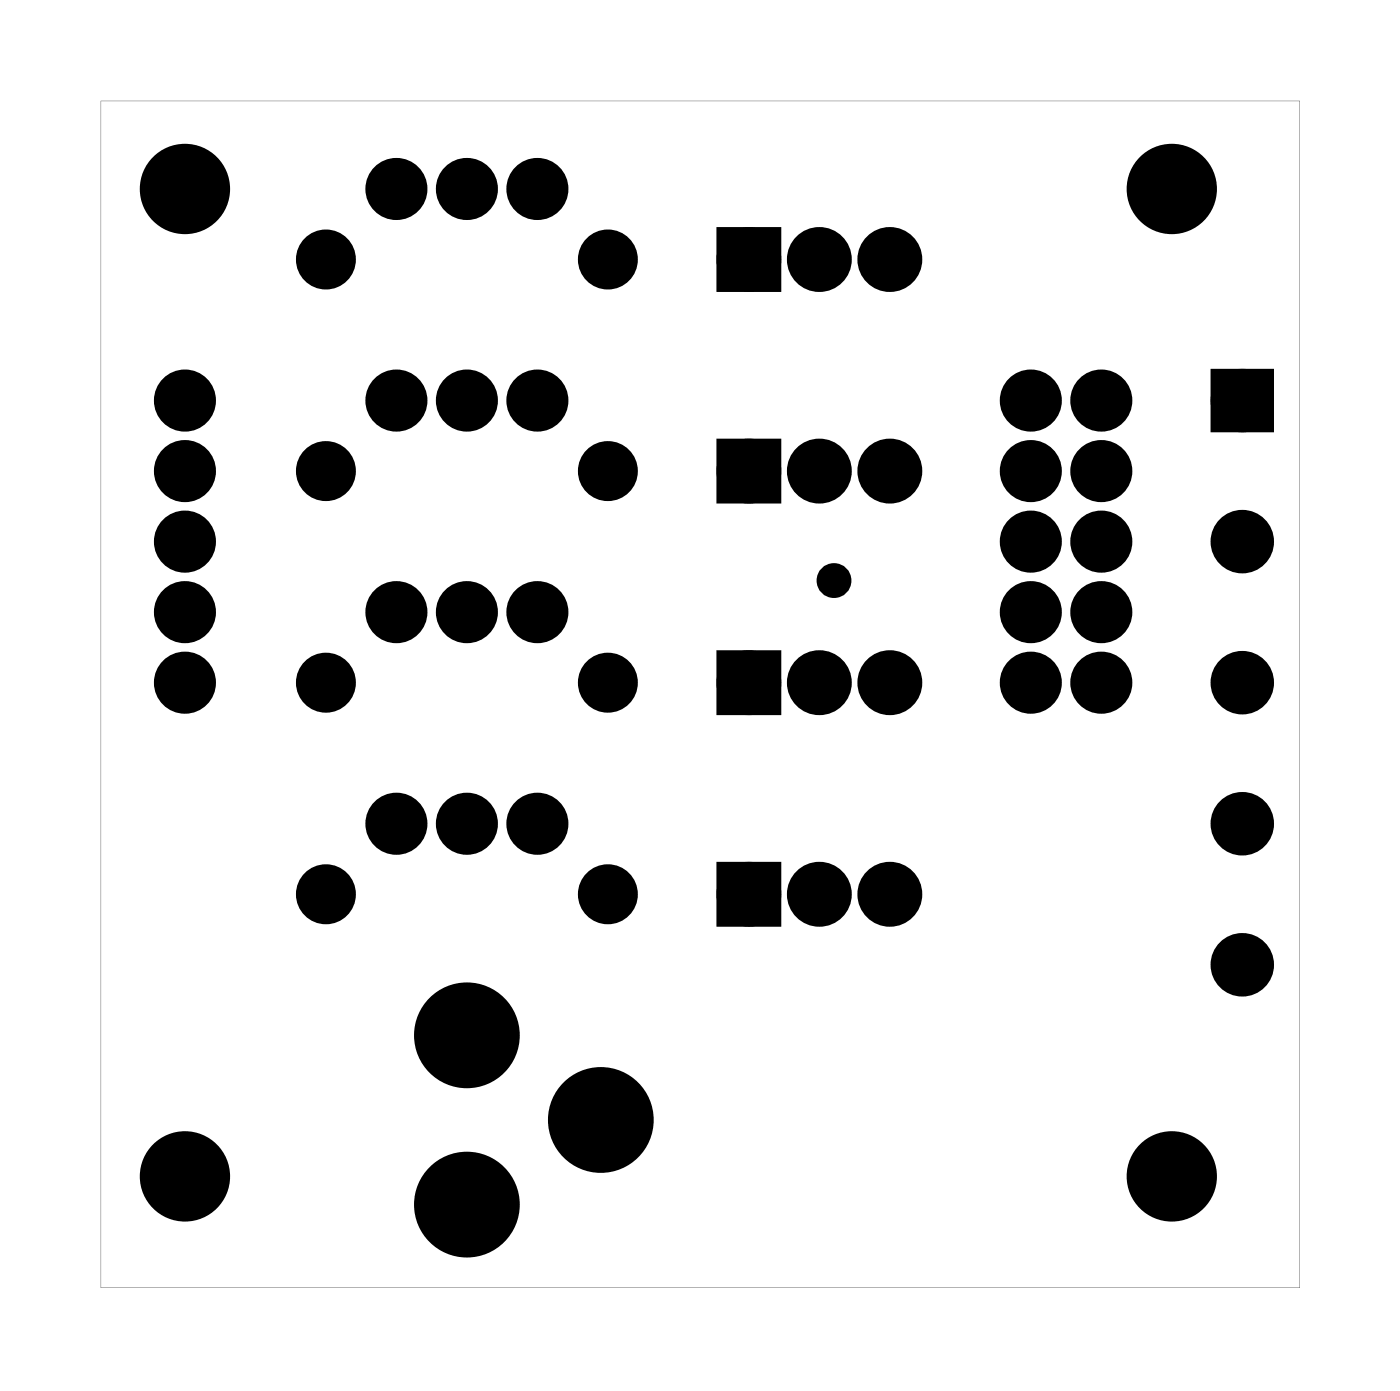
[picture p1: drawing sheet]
<svg xmlns="http://www.w3.org/2000/svg" width="50mm" height="50mm" viewBox="0 0 50 50" stroke-linecap="round" stroke-linejoin="round" font-family="sans-serif">
<g fill="#000">
<path d="M26.2 16.2h1.6v1.6h-1.6zM26.2 8.6h1.6v1.5h-1.6zM44 13.7h1.5v1.5h-1.5zM26.2 31.4h1.6v1.6h-1.6zM26.2 23.8h1.6v1.6h-1.6z"/>
<path d="M3.6 3.6h43.2v42.8h-43.2zM3.6 3.6v42.8h43.2v-42.8z"/>
</g>
<g fill="none" stroke="#000" stroke-width=".76" stroke-linecap="butt">
<path d="M26.2 16.2h1.6v1.6h-1.6zM26.2 8.6h1.6v1.5h-1.6zM44 13.7h1.5v1.5h-1.5zM26.2 31.4h1.6v1.6h-1.6zM26.2 23.8h1.6v1.6h-1.6z"/>
<circle cx="6.7" cy="17" r=".74"/>
<circle cx="6.7" cy="14.4" r=".74"/>
<circle cx="6.7" cy="19.5" r=".74"/>
<circle cx="11.7" cy="17" r=".7"/>
<circle cx="11.7" cy="9.3" r=".7"/>
<circle cx="14.3" cy="14.4" r=".74"/>
<circle cx="14.3" cy="6.8" r=".74"/>
<circle cx="16.8" cy="6.8" r=".74"/>
<circle cx="16.8" cy="14.4" r=".74"/>
<circle cx="19.4" cy="6.8" r=".74"/>
<circle cx="19.4" cy="14.4" r=".74"/>
<circle cx="21.9" cy="9.3" r=".7"/>
<circle cx="21.9" cy="17" r=".7"/>
<circle cx="27" cy="17" r=".79"/>
<circle cx="27" cy="9.3" r=".79"/>
<circle cx="29.5" cy="17" r=".79"/>
<circle cx="29.5" cy="9.3" r=".79"/>
<circle cx="32.1" cy="17" r=".79"/>
<circle cx="32.1" cy="9.3" r=".79"/>
<circle cx="37.1" cy="17" r=".74"/>
<circle cx="37.1" cy="14.4" r=".74"/>
<circle cx="37.1" cy="19.5" r=".74"/>
<circle cx="39.7" cy="17" r=".74"/>
<circle cx="39.7" cy="14.4" r=".74"/>
<circle cx="39.7" cy="19.5" r=".74"/>
<circle cx="44.8" cy="19.5" r=".76"/>
<circle cx="44.8" cy="14.4" r=".76"/>
<circle cx="6.7" cy="22" r=".74"/>
<circle cx="6.7" cy="24.6" r=".74"/>
<circle cx="11.7" cy="24.6" r=".7"/>
<circle cx="11.7" cy="32.2" r=".7"/>
<circle cx="14.3" cy="29.7" r=".74"/>
<circle cx="14.3" cy="22" r=".74"/>
<circle cx="16.8" cy="29.7" r=".74"/>
<circle cx="16.8" cy="22" r=".74"/>
<circle cx="16.8" cy="37.3" r="1.52"/>
<circle cx="19.4" cy="22" r=".74"/>
<circle cx="19.4" cy="29.7" r=".74"/>
<circle cx="21.9" cy="24.6" r=".7"/>
<circle cx="21.9" cy="32.2" r=".7"/>
<circle cx="27" cy="24.6" r=".79"/>
<circle cx="27" cy="32.2" r=".79"/>
<circle cx="29.5" cy="32.2" r=".79"/>
<circle cx="29.5" cy="24.6" r=".79"/>
<circle cx="32.1" cy="32.2" r=".79"/>
<circle cx="32.1" cy="24.6" r=".79"/>
<circle cx="37.1" cy="22" r=".74"/>
<circle cx="37.1" cy="24.6" r=".74"/>
<circle cx="39.7" cy="22" r=".74"/>
<circle cx="39.7" cy="24.6" r=".74"/>
<circle cx="44.8" cy="29.7" r=".76"/>
<circle cx="44.8" cy="24.6" r=".76"/>
<circle cx="44.8" cy="34.7" r=".76"/>
<circle cx="16.8" cy="43.4" r="1.52"/>
<circle cx="21.7" cy="40.3" r="1.52"/>
</g>
<g fill="#000">
<circle cx="6.7" cy="6.8" r="1.5"/>
<circle cx="6.7" cy="17" r=".74"/>
<circle cx="6.7" cy="19.5" r=".74"/>
<circle cx="6.7" cy="14.4" r=".74"/>
<circle cx="11.7" cy="17" r=".7"/>
<circle cx="11.7" cy="9.3" r=".7"/>
<circle cx="14.3" cy="6.8" r=".74"/>
<circle cx="14.3" cy="14.4" r=".74"/>
<circle cx="16.8" cy="6.8" r=".74"/>
<circle cx="16.8" cy="14.4" r=".74"/>
<circle cx="19.4" cy="6.8" r=".74"/>
<circle cx="19.4" cy="14.4" r=".74"/>
<circle cx="21.9" cy="17" r=".7"/>
<circle cx="21.9" cy="9.3" r=".7"/>
<circle cx="27" cy="9.3" r=".79"/>
<circle cx="27" cy="17" r=".79"/>
<circle cx="29.5" cy="9.3" r=".79"/>
<circle cx="29.5" cy="17" r=".79"/>
<circle cx="32.1" cy="9.3" r=".79"/>
<circle cx="32.1" cy="17" r=".79"/>
<circle cx="37.1" cy="17" r=".74"/>
<circle cx="37.1" cy="19.5" r=".74"/>
<circle cx="37.1" cy="14.4" r=".74"/>
<circle cx="39.7" cy="17" r=".74"/>
<circle cx="39.7" cy="19.5" r=".74"/>
<circle cx="39.7" cy="14.4" r=".74"/>
<circle cx="42.2" cy="6.8" r="1.5"/>
<circle cx="44.8" cy="14.4" r=".76"/>
<circle cx="44.8" cy="19.5" r=".76"/>
<circle cx="6.7" cy="22" r=".74"/>
<circle cx="6.7" cy="24.6" r=".74"/>
<circle cx="11.7" cy="24.6" r=".7"/>
<circle cx="11.7" cy="32.2" r=".7"/>
<circle cx="14.3" cy="22" r=".74"/>
<circle cx="14.3" cy="29.7" r=".74"/>
<circle cx="16.8" cy="22" r=".74"/>
<circle cx="16.8" cy="29.7" r=".74"/>
<circle cx="16.8" cy="37.3" r="1.52"/>
<circle cx="19.4" cy="22" r=".74"/>
<circle cx="19.4" cy="29.7" r=".74"/>
<circle cx="21.9" cy="24.6" r=".7"/>
<circle cx="21.9" cy="32.2" r=".7"/>
<circle cx="27" cy="32.2" r=".79"/>
<circle cx="27" cy="24.6" r=".79"/>
<circle cx="29.5" cy="32.2" r=".79"/>
<circle cx="29.5" cy="24.6" r=".79"/>
<circle cx="30.1" cy="20.9" r=".35"/>
<circle cx="32.1" cy="32.2" r=".79"/>
<circle cx="32.1" cy="24.6" r=".79"/>
<circle cx="37.1" cy="22" r=".74"/>
<circle cx="37.1" cy="24.6" r=".74"/>
<circle cx="39.7" cy="22" r=".74"/>
<circle cx="39.7" cy="24.6" r=".74"/>
<circle cx="44.8" cy="29.7" r=".76"/>
<circle cx="44.8" cy="24.6" r=".76"/>
<circle cx="44.8" cy="34.7" r=".76"/>
<circle cx="6.7" cy="42.4" r="1.5"/>
<circle cx="16.8" cy="43.4" r="1.52"/>
<circle cx="21.7" cy="40.3" r="1.52"/>
<circle cx="42.2" cy="42.4" r="1.5"/>
</g>
<g fill="none" stroke="#000" stroke-width=".25">
<circle cx="6.7" cy="6.8" r="1.5"/>
<circle cx="42.2" cy="6.8" r="1.5"/>
<circle cx="6.7" cy="42.4" r="1.5"/>
<circle cx="42.2" cy="42.4" r="1.5"/>
</g>
<circle cx="30.1" cy="20.9" r=".35" fill="none" stroke="#000" stroke-width=".55"/>
</svg>
